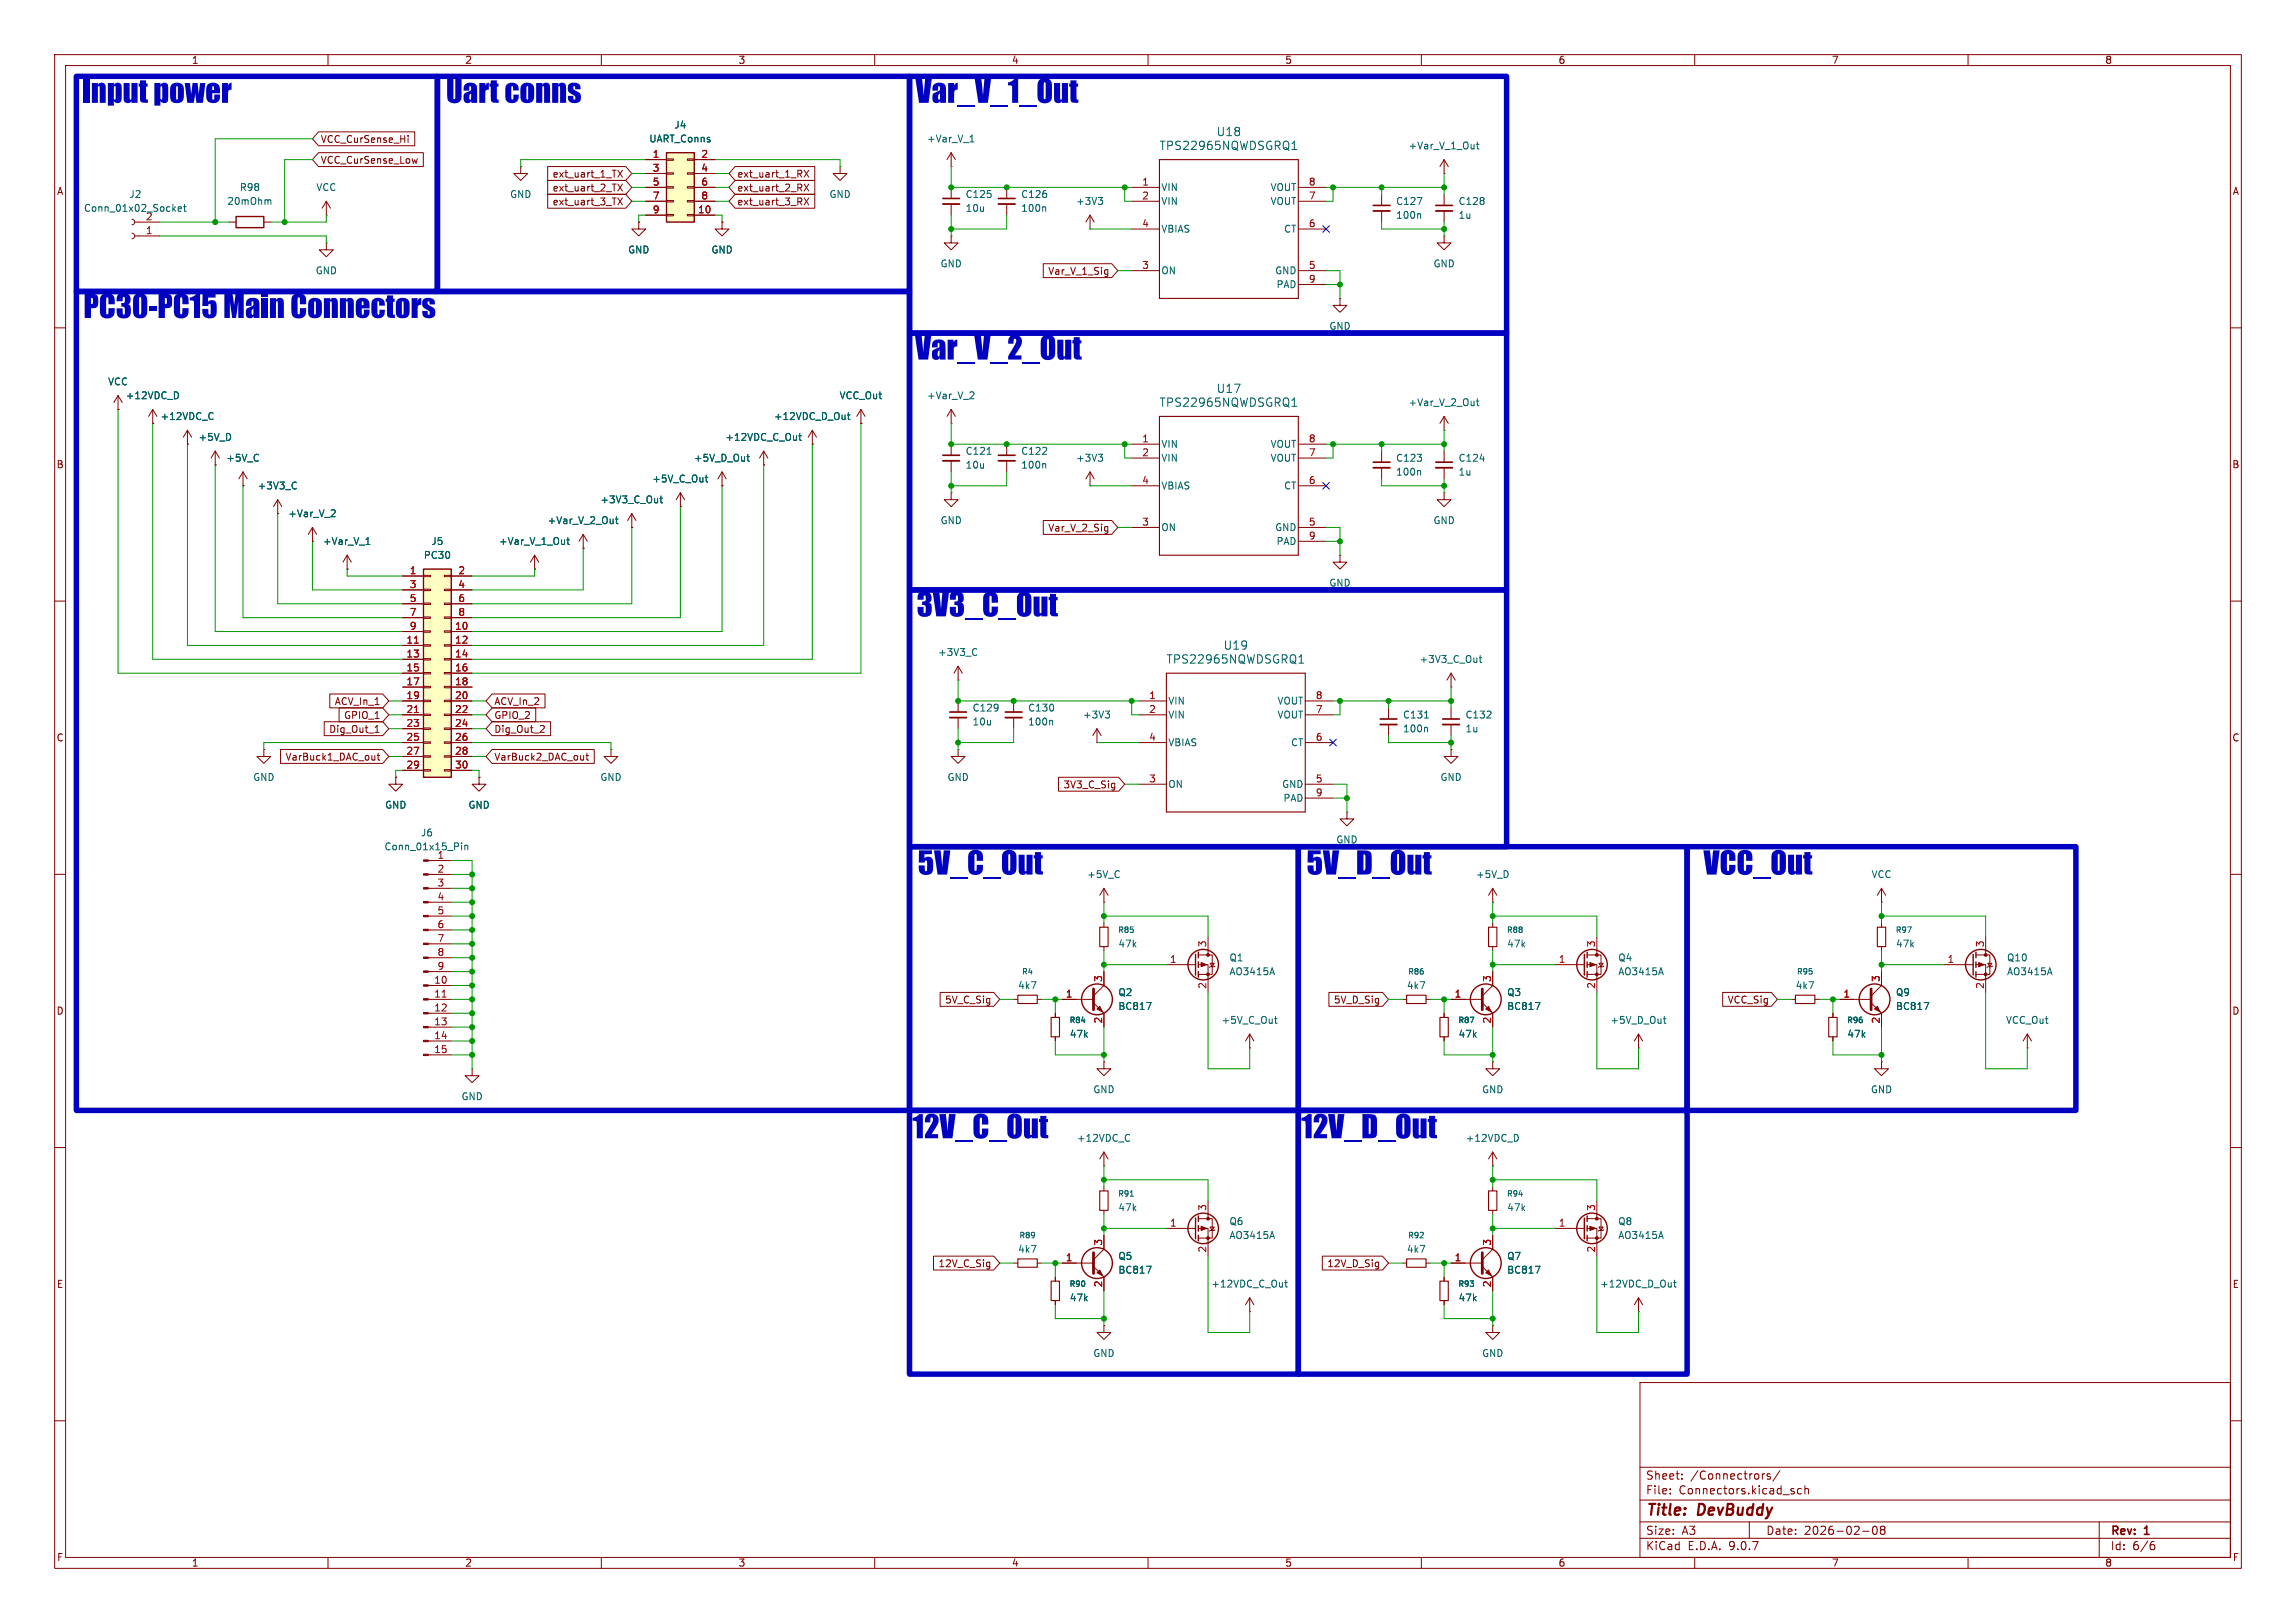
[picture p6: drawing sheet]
<svg xmlns="http://www.w3.org/2000/svg" width="420mm" height="297mm" viewBox="0 0 420 297" stroke-linecap="round" stroke-linejoin="round" font-family="sans-serif">
<defs><g id="words">
<g font-size="5.6" fill="#0000c2">
<text x="15" y="20.6">Inputpower</text>
<text x="81.6" y="20.6">Uartconns</text>
<text x="167.5" y="20.6">Var_V_1_Out</text>
<text x="40.8" y="59.9">MainConnectors</text>
<text x="167.4" y="67.6">Var_V_2_Out</text>
</g>
<g font-size="2.8" fill="#840000">
<text x="301" y="277.9">Title:</text>
<text x="310.6" y="277.9">DevBuddy</text>
</g>
<g font-size="2.1" fill="#006464">
<text x="212" y="27.7">TPS22965NQWDSGRQ1</text>
<text x="222.5" y="25.1">U18</text>
<text x="212" y="74.7">TPS22965NQWDSGRQ1</text>
<text x="222.5" y="72.1">U17</text>
<text x="223.7" y="119.1">U19</text>
<text x="213.3" y="121.6">TPS22965NQWDSGRQ1</text>
</g>
<g font-size="2.1" fill="#840000">
<text x="301" y="273.7">File:</text>
<text x="301" y="271">Sheet:</text>
<text x="307.1" y="273.7">Connectors.kicad_sch</text>
<text x="309.2" y="271">/Connectrors/</text>
<text x="301" y="281.1">Size:</text>
<text x="307.6" y="281.1">A3</text>
<text x="323" y="281.1">Date:</text>
<text x="330" y="281.1">2026-02-08</text>
<text x="386" y="281.3">Rev:</text>
<text x="392.4" y="281.3">1</text>
<text x="301" y="283.9">KiCad</text>
<text x="308.7" y="283.9">E.D.A.</text>
<text x="316.3" y="283.9">9.0.7</text>
<text x="386" y="283.9">Id:</text>
<text x="390.1" y="283.9">6/6</text>
</g>
<g font-size="1.8" fill="#840000">
<text x="35" y="11.9">1</text>
<text x="85" y="11.9">2</text>
<text x="135" y="11.9">3</text>
<text x="185" y="11.9">4</text>
<text x="235" y="11.9">5</text>
<text x="285" y="11.9">6</text>
<text x="335" y="11.9">7</text>
<text x="385" y="11.9">8</text>
<text x="58.6" y="26.4">VCC_CurSense_Hi</text>
<text x="10.3" y="35.9">A</text>
<text x="58.6" y="30.2">VCC_CurSense_Low</text>
<text x="101" y="35.2">ext_uart_2_TX</text>
<text x="101" y="32.7">ext_uart_1_TX</text>
<text x="134.8" y="35.2">ext_uart_2_RX</text>
<text x="134.8" y="32.7">ext_uart_1_RX</text>
<text x="408.3" y="35.9">A</text>
<text x="101" y="37.8">ext_uart_3_TX</text>
<text x="134.8" y="37.8">ext_uart_3_RX</text>
<text x="191.6" y="50.5">Var_V_1_Sig</text>
<text x="10.3" y="85.9">B</text>
<text x="408.2" y="85.9">B</text>
<text x="191.6" y="97.5">Var_V_2_Sig</text>
<text x="61.1" y="129.2">ACV_In_1</text>
<text x="62.8" y="131.8">GPIO_1</text>
<text x="90.3" y="129.2">ACV_In_2</text>
<text x="90.3" y="131.8">GPIO_2</text>
<text x="10.3" y="135.9">C</text>
<text x="60.1" y="134.3">Dig_Out_1</text>
<text x="90.3" y="134.3">Dig_Out_2</text>
<text x="408.2" y="135.9">C</text>
<text x="52.1" y="139.4">VarBuck1_DAC_out</text>
<text x="90.3" y="139.4">VarBuck2_DAC_out</text>
<text x="194.4" y="144.5">3V3_C_Sig</text>
<text x="10.3" y="185.9">D</text>
<text x="172.8" y="183.8">5V_C_Sig</text>
<text x="243.9" y="183.8">5V_D_Sig</text>
<text x="315.9" y="183.8">VCC_Sig</text>
<text x="408.2" y="185.9">D</text>
<text x="171.6" y="232.1">12V_C_Sig</text>
<text x="242.7" y="232.1">12V_D_Sig</text>
<text x="10.3" y="235.9">E</text>
<text x="408.3" y="235.9">E</text>
<text x="10.3" y="285.9">F</text>
<text x="35" y="286.9">1</text>
<text x="85" y="286.9">2</text>
<text x="135" y="286.9">3</text>
<text x="185" y="286.9">4</text>
<text x="235" y="286.9">5</text>
<text x="285" y="286.9">6</text>
<text x="335" y="286.9">7</text>
<text x="385" y="286.9">8</text>
<text x="408.3" y="285.9">F</text>
</g>
<g font-size="1.8" fill="#006464">
<text x="123.3" y="23.7">J4</text>
<text x="118.7" y="26.3">UART_Conns</text>
<text x="169.5" y="26.3">+Var_V_1</text>
<text x="257.6" y="27.5">+Var_V_1_Out</text>
<text x="43.8" y="35.2">R98</text>
<text x="57.8" y="35.2">VCC</text>
<text x="212.3" y="35.2">VIN</text>
<text x="232.3" y="35.2">VOUT</text>
<text x="15.3" y="39">Conn_01x02_Socket</text>
<text x="23.6" y="36.4">J2</text>
<text x="26.6" y="40.4">2</text>
<text x="41.5" y="37.7">20mOhm</text>
<text x="93.2" y="36.4">GND</text>
<text x="151.6" y="36.4">GND</text>
<text x="176.5" y="36.4">C125</text>
<text x="176.5" y="39">10u</text>
<text x="186.7" y="36.4">C126</text>
<text x="186.7" y="39">100n</text>
<text x="196.7" y="37.7">+3V3</text>
<text x="212.3" y="37.7">VIN</text>
<text x="232.3" y="37.7">VOUT</text>
<text x="255.3" y="37.7">C127</text>
<text x="255.3" y="40.2">100n</text>
<text x="266.7" y="37.7">C128</text>
<text x="266.7" y="40.2">1u</text>
<text x="114.8" y="46.6">GND</text>
<text x="130" y="46.6">GND</text>
<text x="212.3" y="42.8">VBIAS</text>
<text x="234.8" y="42.8">CT</text>
<text x="57.7" y="50.4">GND</text>
<text x="172" y="49.1">GND</text>
<text x="212.3" y="50.4">ON</text>
<text x="233.2" y="50.4">GND</text>
<text x="233.4" y="52.9">PAD</text>
<text x="262.1" y="49.1">GND</text>
<text x="243.1" y="60.6">GND</text>
<text x="19.7" y="70.7">VCC</text>
<text x="22.9" y="73.3">+12VDC_D</text>
<text x="29.3" y="77.1">+12VDC_C</text>
<text x="141.5" y="77.1">+12VDC_D_Out</text>
<text x="153.5" y="73.3">VCC_Out</text>
<text x="169.5" y="73.3">+Var_V_2</text>
<text x="257.6" y="74.5">+Var_V_2_Out</text>
<text x="36.2" y="80.9">+5V_D</text>
<text x="132.6" y="80.9">+12VDC_C_Out</text>
<text x="176.5" y="83.4">C121</text>
<text x="186.7" y="83.4">C122</text>
<text x="212.3" y="82.1">VIN</text>
<text x="232.3" y="82.1">VOUT</text>
<text x="41.3" y="84.7">+5V_C</text>
<text x="47" y="89.8">+3V3_C</text>
<text x="119.2" y="88.5">+5V_C_Out</text>
<text x="126.8" y="84.7">+5V_D_Out</text>
<text x="176.5" y="86">10u</text>
<text x="186.7" y="86">100n</text>
<text x="196.7" y="84.7">+3V3</text>
<text x="212.3" y="84.7">VIN</text>
<text x="212.3" y="89.8">VBIAS</text>
<text x="232.3" y="84.7">VOUT</text>
<text x="234.8" y="89.8">CT</text>
<text x="255.3" y="84.7">C123</text>
<text x="255.3" y="87.2">100n</text>
<text x="266.7" y="84.7">C124</text>
<text x="266.7" y="87.2">1u</text>
<text x="52.6" y="94.8">+Var_V_2</text>
<text x="109.7" y="92.3">+3V3_C_Out</text>
<text x="59" y="99.9">+Var_V_1</text>
<text x="78.8" y="99.9">J5</text>
<text x="91.2" y="99.9">+Var_V_1_Out</text>
<text x="100.1" y="96.1">+Var_V_2_Out</text>
<text x="172" y="96.1">GND</text>
<text x="212.3" y="97.4">ON</text>
<text x="233.2" y="97.4">GND</text>
<text x="233.4" y="99.9">PAD</text>
<text x="262.1" y="96.1">GND</text>
<text x="77.4" y="102.5">PC30</text>
<text x="243.1" y="107.5">GND</text>
<text x="171.5" y="120.2">+3V3_C</text>
<text x="259.6" y="121.5">+3V3_C_Out</text>
<text x="177.8" y="130.4">C129</text>
<text x="188" y="130.4">C130</text>
<text x="198" y="131.7">+3V3</text>
<text x="213.6" y="129.1">VIN</text>
<text x="213.6" y="131.7">VIN</text>
<text x="233.6" y="129.1">VOUT</text>
<text x="233.6" y="131.7">VOUT</text>
<text x="256.5" y="131.7">C131</text>
<text x="268" y="131.7">C132</text>
<text x="177.8" y="132.9">10u</text>
<text x="188" y="132.9">100n</text>
<text x="213.6" y="136.8">VBIAS</text>
<text x="236.1" y="136.8">CT</text>
<text x="256.5" y="134.2">100n</text>
<text x="268" y="134.2">1u</text>
<text x="46.2" y="143.1">GND</text>
<text x="109.7" y="143.1">GND</text>
<text x="173.2" y="143.1">GND</text>
<text x="263.4" y="143.1">GND</text>
<text x="70.4" y="148.2">GND</text>
<text x="85.6" y="148.2">GND</text>
<text x="213.6" y="144.4">ON</text>
<text x="234.4" y="144.4">GND</text>
<text x="234.7" y="146.9">PAD</text>
<text x="70.2" y="155.8">Conn_01x15_Pin</text>
<text x="76.9" y="153.3">J6</text>
<text x="244.3" y="154.5">GND</text>
<text x="79.9" y="157.2">1</text>
<text x="198.8" y="160.9">+5V_C</text>
<text x="269.9" y="160.9">+5V_D</text>
<text x="342.3" y="160.9">VCC</text>
<text x="204.5" y="173.6">47k</text>
<text x="275.6" y="173.6">47k</text>
<text x="346.7" y="173.6">47k</text>
<text x="224.8" y="178.7">AO3415A</text>
<text x="224.8" y="176.1">Q1</text>
<text x="295.9" y="178.7">AO3415A</text>
<text x="295.9" y="176.1">Q4</text>
<text x="367" y="176.1">Q10</text>
<text x="367" y="178.7">AO3415A</text>
<text x="186.1" y="181.2">4k7</text>
<text x="204.5" y="185">BC817</text>
<text x="204.5" y="182.5">Q2</text>
<text x="257.3" y="181.2">4k7</text>
<text x="275.6" y="185">BC817</text>
<text x="275.6" y="182.5">Q3</text>
<text x="328.4" y="181.2">4k7</text>
<text x="346.7" y="185">BC817</text>
<text x="346.7" y="182.5">Q9</text>
<text x="195.6" y="190.1">47k</text>
<text x="223.4" y="187.6">+5V_C_Out</text>
<text x="266.7" y="190.1">47k</text>
<text x="294.5" y="187.6">+5V_D_Out</text>
<text x="337.8" y="190.1">47k</text>
<text x="366.8" y="187.6">VCC_Out</text>
<text x="84.3" y="201.5">GND</text>
<text x="199.9" y="200.3">GND</text>
<text x="271" y="200.3">GND</text>
<text x="342.1" y="200.3">GND</text>
<text x="196.9" y="209.1">+12VDC_C</text>
<text x="268" y="209.1">+12VDC_D</text>
<text x="204.5" y="221.8">47k</text>
<text x="275.6" y="221.8">47k</text>
<text x="224.8" y="226.9">AO3415A</text>
<text x="224.8" y="224.4">Q6</text>
<text x="295.9" y="226.9">AO3415A</text>
<text x="295.9" y="224.4">Q8</text>
<text x="186.1" y="229.5">4k7</text>
<text x="204.5" y="233.3">BC817</text>
<text x="204.5" y="230.7">Q5</text>
<text x="257.3" y="229.5">4k7</text>
<text x="275.6" y="233.3">BC817</text>
<text x="275.6" y="230.7">Q7</text>
<text x="195.6" y="238.4">47k</text>
<text x="221.5" y="235.8">+12VDC_C_Out</text>
<text x="266.7" y="238.4">47k</text>
<text x="292.6" y="235.8">+12VDC_D_Out</text>
<text x="199.9" y="248.5">GND</text>
<text x="271" y="248.5">GND</text>
</g>
<g font-size="1.8" fill="#a90000">
<text x="119.3" y="29">1</text>
<text x="128.2" y="29">2</text>
<text x="119.3" y="31.5">3</text>
<text x="119.3" y="34">5</text>
<text x="128.2" y="31.5">4</text>
<text x="128.2" y="34">6</text>
<text x="208.8" y="34">1</text>
<text x="239.3" y="34">8</text>
<text x="119.3" y="36.6">7</text>
<text x="119.3" y="39.1">9</text>
<text x="127.6" y="39.1">10</text>
<text x="128.2" y="36.6">8</text>
<text x="208.8" y="36.6">2</text>
<text x="208.8" y="41.7">4</text>
<text x="239.3" y="36.6">7</text>
<text x="239.3" y="41.7">6</text>
<text x="26.6" y="42.9">1</text>
<text x="208.8" y="49.3">3</text>
<text x="239.3" y="49.3">5</text>
<text x="239.3" y="51.8">9</text>
<text x="208.8" y="81">1</text>
<text x="208.8" y="83.6">2</text>
<text x="239.3" y="81">8</text>
<text x="239.3" y="83.6">7</text>
<text x="208.8" y="88.6">4</text>
<text x="239.3" y="88.6">6</text>
<text x="208.8" y="96.3">3</text>
<text x="239.3" y="96.3">5</text>
<text x="239.3" y="98.8">9</text>
<text x="74.9" y="105.2">1</text>
<text x="74.9" y="107.7">3</text>
<text x="83.7" y="105.2">2</text>
<text x="83.7" y="107.7">4</text>
<text x="74.9" y="110.2">5</text>
<text x="74.9" y="112.8">7</text>
<text x="83.7" y="110.2">6</text>
<text x="83.7" y="112.8">8</text>
<text x="74.3" y="117.9">11</text>
<text x="74.9" y="115.3">9</text>
<text x="83.1" y="115.3">10</text>
<text x="83.1" y="117.9">12</text>
<text x="74.3" y="120.4">13</text>
<text x="74.3" y="122.9">15</text>
<text x="74.3" y="125.5">17</text>
<text x="83.1" y="120.4">14</text>
<text x="83.1" y="122.9">16</text>
<text x="83.1" y="125.5">18</text>
<text x="74.3" y="128">19</text>
<text x="74.3" y="130.6">21</text>
<text x="83.1" y="128">20</text>
<text x="83.1" y="130.6">22</text>
<text x="210.1" y="128">1</text>
<text x="210.1" y="130.6">2</text>
<text x="240.6" y="128">8</text>
<text x="240.6" y="130.6">7</text>
<text x="74.3" y="133.1">23</text>
<text x="74.3" y="135.6">25</text>
<text x="83.1" y="133.1">24</text>
<text x="83.1" y="135.6">26</text>
<text x="210.1" y="135.6">4</text>
<text x="240.6" y="135.6">6</text>
<text x="74.3" y="138.2">27</text>
<text x="74.3" y="140.7">29</text>
<text x="83.1" y="138.2">28</text>
<text x="83.1" y="140.7">30</text>
<text x="210.1" y="143.3">3</text>
<text x="240.6" y="143.3">5</text>
<text x="240.6" y="145.8">9</text>
<text x="79.9" y="159.8">2</text>
<text x="79.9" y="162.3">3</text>
<text x="79.9" y="164.8">4</text>
<text x="79.9" y="167.4">5</text>
<text x="79.9" y="169.9">6</text>
<text x="79.9" y="172.5">7</text>
<text x="220.7" y="173.4" transform="rotate(-90 220.7 173.4)">3</text>
<text x="291.8" y="173.4" transform="rotate(-90 291.8 173.4)">3</text>
<text x="363" y="173.4" transform="rotate(-90 363 173.4)">3</text>
<text x="79.9" y="175">8</text>
<text x="79.9" y="177.5">9</text>
<text x="201.7" y="179.8" transform="rotate(-90 201.7 179.8)">3</text>
<text x="213.9" y="176.3">1</text>
<text x="272.8" y="179.8" transform="rotate(-90 272.8 179.8)">3</text>
<text x="285" y="176.3">1</text>
<text x="343.9" y="179.8" transform="rotate(-90 343.9 179.8)">3</text>
<text x="356.2" y="176.3">1</text>
<text x="79.3" y="180.1">10</text>
<text x="79.3" y="182.6">11</text>
<text x="79.3" y="185.2">12</text>
<text x="194.9" y="182.6">1</text>
<text x="220.7" y="181" transform="rotate(-90 220.7 181)">2</text>
<text x="266" y="182.6">1</text>
<text x="291.8" y="181" transform="rotate(-90 291.8 181)">2</text>
<text x="337.1" y="182.6">1</text>
<text x="363" y="181" transform="rotate(-90 363 181)">2</text>
<text x="79.3" y="187.7">13</text>
<text x="79.3" y="190.2">14</text>
<text x="201.7" y="187.4" transform="rotate(-90 201.7 187.4)">2</text>
<text x="272.8" y="187.4" transform="rotate(-90 272.8 187.4)">2</text>
<text x="343.9" y="187.4" transform="rotate(-90 343.9 187.4)">2</text>
<text x="79.3" y="192.8">15</text>
<text x="220.7" y="221.7" transform="rotate(-90 220.7 221.7)">3</text>
<text x="291.8" y="221.7" transform="rotate(-90 291.8 221.7)">3</text>
<text x="213.9" y="224.5">1</text>
<text x="285" y="224.5">1</text>
<text x="194.9" y="230.9">1</text>
<text x="201.7" y="228" transform="rotate(-90 201.7 228)">3</text>
<text x="220.7" y="229.3" transform="rotate(-90 220.7 229.3)">2</text>
<text x="266" y="230.9">1</text>
<text x="272.8" y="228" transform="rotate(-90 272.8 228)">3</text>
<text x="291.8" y="229.3" transform="rotate(-90 291.8 229.3)">2</text>
<text x="201.7" y="235.7" transform="rotate(-90 201.7 235.7)">2</text>
<text x="272.8" y="235.7" transform="rotate(-90 272.8 235.7)">2</text>
</g>
<g font-size="1.4" fill="#006464">
<text x="204.4" y="170.9">R85</text>
<text x="275.6" y="170.9">R88</text>
<text x="346.7" y="170.9">R97</text>
<text x="186.8" y="178.5">R4</text>
<text x="257.5" y="178.5">R86</text>
<text x="328.6" y="178.5">R95</text>
<text x="195.5" y="187.4">R84</text>
<text x="266.7" y="187.4">R87</text>
<text x="337.8" y="187.4">R96</text>
<text x="204.4" y="219.2">R91</text>
<text x="275.6" y="219.2">R94</text>
<text x="186.4" y="226.8">R89</text>
<text x="257.5" y="226.8">R92</text>
<text x="195.5" y="235.7">R90</text>
<text x="266.7" y="235.7">R93</text>
</g>
</g></defs>
<g fill="none" stroke="#840000" stroke-width=".18">
<path d="M10 10h400v277h-400zM12 12h396v273h-396zM60 10v2M110 10v2M160 10v2M210 10v2M260 10v2M310 10v2M360 10v2M59.7 39.4h.1M59.7 36.8l-.8 1.3M59.7 36.8l.8 1.3"/>
<path d="M59.7 36.8v2.6M264.2 35.6v2M264.2 38.6v2M24.1 42.7l.4 .1 .1 .4-.1 .3-.4 .2M24.1 40.1l.4 .2 .1 .3-.1 .4-.4 .1M24.6 40.6h4.6M24.6 43.2h4.6M41.9 40.6h1.3M48.3 40.6h1.2M59.7 44.5v1.2h1.3l-1.3 1.3-1.3-1.3h1.3M59.7 44.5h.1M10 60h2"/>
<path d="M21.6 74.9h.1M21.6 72.4l-.8 1.3M21.6 72.4l.8 1.3M21.6 72.4v2.5M27.9 77.5h.1M27.9 74.9l-.7 1.3M27.9 74.9l.8 1.3M27.9 74.9v2.6M34.3 78.7l-.8 1.3M34.3 78.7l.8 1.3M34.3 78.7v2.6M148.6 78.7l-.8 1.3"/>
<path d="M148.6 78.7l.8 1.3M148.6 78.7v2.6M157.5 77.5h.1M157.5 74.9l-.8 1.3M157.5 74.9l.7 1.3M157.5 74.9v2.6M408 60h2M34.3 81.3h.1M39.4 85.1h.1M39.4 82.6l-.8 1.2M39.4 82.6l.7 1.2M39.4 82.6v2.5"/>
<path d="M44.4 88.9h.1M44.4 86.4l-.7 1.2M44.4 86.4l.8 1.2M44.4 86.4v2.5M50.8 94h.1M50.8 91.4l-.8 1.3M50.8 91.4l.8 1.3M50.8 91.4v2.6M57.1 99.1h.1M57.1 96.5l-.7 1.3M57.1 96.5l.8 1.3M57.1 96.5v2.6"/>
<path d="M106.7 97.8l-.8 1.3M106.7 97.8l.7 1.3M106.7 97.8v2.5M115.6 96.5h.1M115.6 94l-.8 1.3M115.6 94l.7 1.3M115.6 94v2.5M124.5 92.7h.1M124.5 90.2l-.8 1.2M124.5 90.2l.7 1.2M124.5 90.2v2.5M132.1 88.9h.1"/>
<path d="M132.1 86.4l-.8 1.2M132.1 86.4l.7 1.2M132.1 86.4v2.5M139.7 85.1h.1M139.7 82.6l-.8 1.2M139.7 82.6l.8 1.2M139.7 82.6v2.5M148.6 81.3h.1M174 90.2v1.2h1.3l-1.3 1.3-1.3-1.3h1.3M174 90.2h.1M10 110h2M97.8 104.1h.1"/>
<path d="M97.8 101.6l-.8 1.3M97.8 101.6l.8 1.3M97.8 101.6v2.5M106.7 100.3h.1M408 110h2M48.3 137.2v1.2h1.2l-1.2 1.3-1.3-1.3h1.3M48.3 137.2h.1M111.8 137.2v1.2h1.2l-1.2 1.3-1.3-1.3h1.3M111.8 137.2h.1M10 160h2M72.4 142.2v1.3h1.3l-1.3 1.3-1.3-1.3h1.3M72.4 142.2h.1"/>
<path d="M78.3 157.5h4.2M87.6 142.2v1.3h1.3l-1.3 1.3-1.2-1.3h1.2M87.6 142.2h.1M408 160h2M78.3 160h4.2M78.3 162.6h4.2M78.3 165.1h4.2M78.3 167.6h4.2M78.3 170.2h4.2M78.3 172.7h4.2M78.3 175.3h4.2M78.3 177.8h4.2"/>
<path d="M344.2 165.1h.1M344.2 162.6l-.8 1.2M344.2 162.6l.7 1.2M344.2 162.6v2.5M344.2 177.8v2.5l-1.9 1.9M355.6 176.5h5.3M361.4 174.8h2.6v3.5h-2.6M361.4 176.5h1.8v5.1M363.2 171.5v3.3M363.6 176.3h.8l-.4 .6zM364.5 176.8l-.1 .1h-.8l-.1 .1M78.3 180.3h4.2"/>
<path d="M78.3 182.9h4.2M78.3 185.4h4.2M78.3 188h4.2M78.3 190.5h4.2M78.3 193h4.2M86.4 195.6v1.3h1.2l-1.2 1.2-1.3-1.2h1.3M86.4 195.6h.1M185.4 182.9h.8M189.7 182.9h.8M193 185.4v.8M193 189.7v.8M201.9 194.3v1.3h1.3l-1.3 1.3-1.2-1.3h1.2"/>
<path d="M201.9 194.3h.1M335.3 185.4v.8M335.3 189.7v.8M336.5 182.9h5.8M342.3 183.5l1.9 1.9v2.6M344.2 194.3v1.3h1.2l-1.2 1.3-1.3-1.3h1.3M344.2 194.3h.1M370.8 191.8h.1M370.8 189.2l-.7 1.3M370.8 189.2l.8 1.3M370.8 189.2v2.6M10 210h2"/>
<path d="M201.9 213.4h.1M201.9 210.8v2.6M201.9 217.2v.7M201.9 210.8l-.7 1.3M201.9 210.8l.8 1.3M221 219.7v3.3M408 210h2M185.4 231.1h.8M189.7 231.1h.8M193 233.7v.7M193 238v.8M194.3 231.1h5.7"/>
<path d="M200 231.8l1.9 1.9v2.5M201.9 221.5v.7M201.9 226.1v2.5l-1.9 1.9M213.4 224.8h5.3M219.2 223h2.5v3.6h-2.5M219.2 224.8h1.8v5.1M221.4 224.5h.7l-.4 .7zM222.2 225l-.1 .2h-.7l-.2 .1M228.6 237.5l-.8 1.3M228.6 237.5l.8 1.3M228.6 237.5v2.5M201.9 242.6v1.2h1.3l-1.3 1.3-1.2-1.3h1.2"/>
<path d="M201.9 242.6h.1M228.6 240h.1M300 253h108v32h-108zM10 260h2M300 278.5h108M300 274.5h108M300 268.5h108M305.5 273.2v.2M305.5 272.5v.1M307.7 270.5v.2M307.7 269.8v.1M320 278.5v3"/>
<path d="M322.8 269.7l-.3 .1M323.8 269.8l-.4-.1-.2 .2 .1 .2 .5 .2v.3h-.6M325.6 269.1l-1.3 1.9M328.2 273v.3M329.5 272.5l-.4-.1-.3 .3v.4l.1 .2h.6M330.2 272.5l.2-.1 .3 .1 .1 .9M330.2 271.9v1.5M342.7 279.4l.2-.1a.8 .8 0 0 1 .5 .7 .8 .8 0 0 1-.5 .8l-.2-.2-.2-.4zM344.2 279.9l-.3-.3 .3-.3 .5 .1 .1 .2-.3 .3M344.2 279.9l-.3 .3 .1 .4 .2 .2 .5-.1 .1-.2-.1-.4-.2-.2M344.2 279.9h.3M384 278.5v6.5"/>
<path d="M408 260h2M60 285v2M110 285v2M160 285v2M210 285v2M260 285v2M300 281.5h108M310 285v2M340.7 280.2h1.2M360 285v2M393.6 282.7h.4l.2 .2-.1 .5-.5 .2M394 282.1l-.4 .1"/>
</g>
<path d="M262.6 37.6h3.1" fill="none" stroke="#840000" stroke-width=".3"/>
<path d="M262.6 38.6h3.1" fill="none" stroke="#840000" stroke-width=".33"/>
<g fill="none" stroke="#006464" stroke-width=".18">
<path d="M32.6 38.3l.6-.2-.1-.2-.3-.1-.2 .2 .1 .6h.4M33.6 37.8h.4M33.7 37.4v1.1l.3 .2M49.2 36.6l.4 .1v.7M32.4 71.8l.2 .4-.2 .7M38.7 75.5l.3 .1M39 76.7l-.3 .1M146.1 79.7h.5M146.3 79.3v1.1l.3 .2M155 75.9h.5M155.2 75.5v1.1l.3 .2M54 88.2l.2 .1"/>
<path d="M54.2 89.4l-.2 .1M61.1 93.3l.2 .2v.3l-.8 .8h.8M103.7 98.8h.5M103.9 98.4v1.1l.3 .1M112.6 95h.5M112.8 94.6v1l.3 .2M120.7 91.2h.5M120.9 90.7v1.1l.3 .2M129 87.4h.5M129.2 86.9v1.1l.3 .2M136.6 83.6h.5M136.8 83.1v1.1l.3 .2"/>
<path d="M84.4 154.2v.2M84.4 154.7v.8M85 154.7v.8M85 154.8l.2-.1h.3l.1 .8M374.9 177.1l.5 1.3M352 183.5h.8l-.5 1.2M206.4 207.6l.2 .1M206.6 208.7l-.2 .2M206.7 218.9h.6M209.7 231.7h.9l-.6 1.3M232.7 225.4l.4 1.2M235 234.7h.5"/>
<path d="M235.2 234.3v1l.3 .2"/>
</g>
<path d="M186.2 182.1h3.5v1.5h-3.5zM192.3 186.2h1.5v3.5h-1.5zM334.5 186.2h1.5v3.5h-1.5zM201.2 217.9h1.5v3.6h-1.5zM186.2 230.4h3.5v1.5h-3.5zM192.3 234.4h1.5v3.6h-1.5z" fill="none" stroke="#840000" stroke-width=".2"/>
<g fill="#840000" stroke="#840000" stroke-width=".18">
<path d="M77.5 157.4h.8v.2h-.8z"/>
<path d="M77.5 159.9h.8v.2h-.8z"/>
<path d="M77.5 162.4h.8v.3h-.8z"/>
<path d="M77.5 165h.8v.2h-.8z"/>
<path d="M77.5 167.5h.8v.3h-.8z"/>
<path d="M77.5 170.1h.8v.2h-.8z"/>
<path d="M77.5 172.6h.8v.2h-.8z"/>
<path d="M77.5 175.1h.8v.3h-.8z"/>
<path d="M77.5 177.7h.8v.2h-.8z"/>
<path d="M77.5 180.2h.8v.3h-.8z"/>
<path d="M77.5 182.8h.8v.2h-.8z"/>
<path d="M77.5 185.3h.8v.2h-.8z"/>
<path d="M77.5 187.8h.8v.3h-.8z"/>
<path d="M77.5 190.4h.8v.2h-.8z"/>
<path d="M77.5 192.9h.8v.3h-.8z"/>
<path d="M219.7 224.4l1 .4-1 .4z"/>
<path d="M200.7 232.9l.5-.5 .5 1z"/>
<path d="M361.9 176.1l1.1 .4-1.1 .4z"/>
<path d="M342.9 184.7l.5-.5 .5 1z"/>
<circle cx="221" cy="223" r=".25"/>
<circle cx="221" cy="226.6" r=".25"/>
<circle cx="363.2" cy="174.8" r=".25"/>
<circle cx="363.2" cy="178.3" r=".25"/>
</g>
<path d="M80.9 182.5h.7" fill="none" stroke="#a90000" stroke-width=".18"/>
<g fill="none" stroke="#840000" stroke-width=".25">
<path d="M43.2 39.6h5.1v2.1h-5.1zM360.9 174.6v3.8M361.4 174.2v1.1M361.4 176v1M361.4 177.8v1M218.7 222.9v3.8M219.2 222.5v1M219.2 224.3v1M219.2 226.1v1"/>
<circle cx="362.3" cy="176.5" r="2.79"/>
<circle cx="342.9" cy="182.9" r="2.82"/>
<circle cx="200.7" cy="231.1" r="2.82"/>
<circle cx="220.1" cy="224.8" r="2.79"/>
</g>
<path d="M342.3 181v3.8M200 229.2v3.8" fill="none" stroke="#840000" stroke-width=".51"/>
<path d="M77.5 104.1h5v38.1h-5z" fill="#ffffc2"/>
<g fill="none" stroke="#840000" stroke-width=".25">
<path d="M77.5 104.1h5v38.1h-5zM218.7 174.6v3.8M219.2 174.2v1.1M219.2 176v1M219.2 177.8v1"/>
<circle cx="220.1" cy="176.5" r="2.79"/>
<circle cx="200.7" cy="182.9" r="2.82"/>
<circle cx="271.8" cy="231.1" r="2.82"/>
</g>
<g fill="none" stroke="#840000" stroke-width=".18">
<path d="M95.2 30.5v1.3h1.3l-1.3 1.2-1.2-1.2h1.2M95.2 30.5h.1M153.7 30.5v1.3h1.2l-1.2 1.2-1.3-1.2h1.3M153.7 30.5h.1M174 34.3v2M174 37.3v2.1M199.4 39.4l-.8 1.2M199.4 39.4l.8 1.2M199.4 39.4v2.5M207 34.3h5.1M207 36.8h5.1M237.5 34.3h5.1"/>
<path d="M237.5 36.8h5.1M116.8 40.6v1.3h1.3l-1.3 1.3-1.2-1.3h1.2M116.8 40.6h.1M199.4 41.9h.1M207 41.9h5.1M207 49.5h5.1M237.5 41.9h5.1M237.5 49.5h5.1M237.5 52.1h5.1M63.5 104.1h.1M63.5 101.6l-.8 1.3M63.5 101.6l.8 1.3"/>
<path d="M63.5 101.6v2.5M73.7 105.4h3.8M73.7 108h3.8M73.7 110.5h3.8M73.7 113h3.8M73.7 115.6h3.8M73.7 118.1h3.8M77.5 105.3h1.2v.2h-1.2zM77.5 107.8h1.2v.3h-1.2zM77.5 110.4h1.2v.2h-1.2zM77.5 112.9h1.2v.3h-1.2zM77.5 115.4h1.2v.3h-1.2z"/>
<path d="M77.5 118h1.2v.2h-1.2zM81.3 105.3h1.2v.2h-1.2zM81.3 107.8h1.2v.3h-1.2zM81.3 110.4h1.2v.2h-1.2zM81.3 112.9h1.2v.3h-1.2zM81.3 115.4h1.2v.3h-1.2zM81.3 118h1.2v.2h-1.2zM82.5 105.4h3.9M82.5 108h3.9M82.5 110.5h3.9M82.5 113h3.9M82.5 115.6h3.9"/>
<path d="M82.5 118.1h3.9M73.7 120.7h3.8M73.7 123.2h3.8M73.7 125.7h3.8M73.7 128.3h3.8M73.7 130.8h3.8M73.7 133.4h3.8M73.7 135.9h3.8M73.7 138.4h3.8M77.5 120.5h1.2v.3h-1.2zM77.5 123.1h1.2v.2h-1.2zM77.5 125.6h1.2v.3h-1.2z"/>
<path d="M77.5 128.1h1.2v.3h-1.2zM77.5 130.7h1.2v.2h-1.2zM77.5 133.2h1.2v.3h-1.2zM77.5 135.8h1.2v.2h-1.2zM77.5 138.3h1.2v.3h-1.2zM81.3 120.5h1.2v.3h-1.2zM81.3 123.1h1.2v.2h-1.2zM81.3 125.6h1.2v.3h-1.2zM81.3 128.1h1.2v.3h-1.2zM81.3 130.7h1.2v.2h-1.2zM81.3 133.2h1.2v.3h-1.2zM81.3 135.8h1.2v.2h-1.2z"/>
<path d="M81.3 138.3h1.2v.3h-1.2zM82.5 120.7h3.9M82.5 123.2h3.9M82.5 125.7h3.9M82.5 128.3h3.9M82.5 130.8h3.9M82.5 133.4h3.9M82.5 135.9h3.9M82.5 138.4h3.9M254 129.5v2.1M254 132.6v2M265.4 137.2v1.2h1.3l-1.3 1.3-1.2-1.3h1.2"/>
<path d="M265.4 137.2h.1M265.4 129.5v2.1M265.4 132.6v2M73.7 141h3.8M77.5 140.8h1.2v.3h-1.2zM81.3 140.8h1.2v.3h-1.2zM82.5 141h3.9M246.4 148.6v1.3h1.2l-1.2 1.2-1.3-1.2h1.3M246.4 148.6h.1M201.9 165.1h.1M201.9 177.8v2.5l-1.9 1.9M201.9 162.6v2.5"/>
<path d="M201.9 168.9v.8M201.9 173.2v.8M201.9 162.6l-.7 1.2M201.9 162.6l.8 1.2M213.4 176.5h5.3M219.2 174.8h2.5v3.5h-2.5M219.2 176.5h1.8v5.1M221 171.5v3.3M221.4 176.3h.7l-.4 .6zM222.2 176.8l-.1 .1h-.7l-.2 .1M344.2 168.9v.8M344.2 173.2v.8"/>
<path d="M194.3 182.9h5.7M200 183.5l1.9 1.9v2.6M228.6 191.8h.1M228.6 189.2l-.8 1.3M228.6 189.2l.8 1.3M228.6 189.2v2.6M264.2 185.4v.8M264.2 189.7v.8M273 194.3v1.3h1.3l-1.3 1.3-1.2-1.3h1.2M273 194.3h.1M327.7 182.9h.7M332 182.9h.7"/>
<path d="M273 213.4h.1M273 210.8v2.6M273 217.2v.7M273 210.8l-.7 1.3M273 210.8l.8 1.3M264.2 233.7v.7M264.2 238v.8M265.4 231.1h5.7M271.1 231.8l1.9 1.9v2.5M273 226.1v2.5l-1.9 1.9M273 221.5v.7"/>
</g>
<path d="M75.8 117.7h.7M75.8 130.4h.7" fill="none" stroke="#a90000" stroke-width=".18"/>
<path d="M212.1 29.2h25.4v25.4h-25.4zM201.2 169.7h1.5v3.5h-1.5zM343.4 169.7h1.5v3.5h-1.5zM263.4 186.2h1.5v3.5h-1.5zM328.4 182.1h3.6v1.5h-3.6zM272.3 217.9h1.5v3.6h-1.5zM263.4 234.4h1.5v3.6h-1.5z" fill="none" stroke="#840000" stroke-width=".2"/>
<path d="M172.5 36.3h3M252.5 131.6h3M263.9 131.6h3.1" fill="none" stroke="#840000" stroke-width=".3"/>
<path d="M172.5 37.3h3M252.5 132.6h3M263.9 132.6h3.1" fill="none" stroke="#840000" stroke-width=".33"/>
<g fill="none" stroke="#006464" stroke-width=".18">
<path d="M200.9 36.1h.8l-.4 .5M201.4 36.6l.3 .3v.3l-.3 .2M236.3 27.4h.9M236.5 26.2l.3-.4v1.6M66.9 99.6h.8M67.1 98.7l.2-.3v1.2M260.6 131.4h.7M260.9 133.1l.2 .2v.6M232.7 177.1l.4 1.3M209.7 183.5h.9l-.6 1.2M233.1 186.4h.5M233.3 186v1.1l.3 .2"/>
<path d="M277.5 207.7l.2 .4-.2 .7M280.8 231.7h.9l-.6 1.3"/>
</g>
<path d="M200 181v3.8M271.1 229.2v3.8" fill="none" stroke="#840000" stroke-width=".51"/>
<g fill="#840000" stroke="#840000" stroke-width=".18">
<path d="M200.7 184.7l.5-.5 .5 1z"/>
<path d="M219.7 176.1l1 .4-1 .4z"/>
<path d="M271.8 232.9l.5-.5 .5 1z"/>
<circle cx="221" cy="174.8" r=".25"/>
<circle cx="221" cy="178.3" r=".25"/>
</g>
<path d="M121.9 27.9h5.1v12.7h-5.1z" fill="#ffffc2"/>
<g fill="none" stroke="#840000" stroke-width=".25">
<path d="M121.9 27.9h5.1v12.7h-5.1zM289.8 174.6v3.8M290.3 174.2v1.1M290.3 176v1M290.3 177.8v1M289.8 222.9v3.8M290.3 222.5v1M290.3 224.3v1M290.3 226.1v1"/>
<circle cx="291.2" cy="176.5" r="2.79"/>
<circle cx="271.8" cy="182.9" r="2.82"/>
<circle cx="291.2" cy="224.8" r="2.79"/>
</g>
<g fill="none" stroke="#840000" stroke-width=".18">
<path d="M58.3 24.1h17.6v2.6h-17.6l-1.2-1.3zM58.3 27.9h19.1v2.6h-19.1l-1.2-1.3zM74.6 24.8v.1M74.6 25.2v.9M76.3 29l-.2 .9-.2-.6M100.2 33h14.3l1.1 1.3-1.1 1.3h-14.3zM100.2 30.5h14.3l1.1 1.3-1.1 1.2h-14.3zM100.2 35.6h14.3l1.1 1.2-1.1 1.3h-14.3zM113 33.7l.9 1.3M113 31.2l.9 1.2M113 36.2l.9 1.3M113.9 33.7l-.9 1.3"/>
<path d="M113.9 31.2l-.9 1.2M113.9 36.2l-.9 1.3M118.1 29.2h3.8M118.1 31.8h3.8M118.1 34.3h3.8M118.1 36.8h3.8M118.1 39.4h3.8M121.9 29.1h1.3v.2h-1.3zM121.9 31.6h1.3v.3h-1.3zM121.9 34.2h1.3v.2h-1.3zM121.9 36.7h1.3v.3h-1.3zM121.9 39.2h1.3v.3h-1.3z"/>
<path d="M125.7 29.1h1.3v.2h-1.3zM125.7 31.6h1.3v.3h-1.3zM125.7 34.2h1.3v.2h-1.3zM125.7 36.7h1.3v.3h-1.3zM125.7 39.2h1.3v.3h-1.3zM127 29.2h3.8M127 31.8h3.8M127 34.3h3.8M127 36.8h3.8M127 39.4h3.8M134.5 33h14.5v2.6h-14.5l-1.2-1.3zM134.5 30.5h14.5v2.5h-14.5l-1.2-1.2z"/>
<path d="M134.5 35.6h14.5v2.5h-14.5l-1.2-1.3zM147.1 33.7l.8 1.3M147.1 31.2l.8 1.2M147.1 36.2l.8 1.3M147.9 33.7l-.8 1.3M147.9 31.2l-.8 1.2M147.9 36.2l-.8 1.3M174 30.5h.1M174 27.9l-.8 1.3M174 27.9l.8 1.3M174 27.9v2.6M184.1 34.3v2"/>
<path d="M184.1 37.3v2.1M252.7 35.6v2M252.7 38.6v2M264.2 31.8h.1M264.2 29.2l-.8 1.3M264.2 29.2l.7 1.3M264.2 29.2v2.6M132.1 40.6v1.3h1.2l-1.2 1.3-1.3-1.3h1.3M132.1 40.6h.1M174 43.2v1.3h1.3l-1.3 1.2-1.3-1.2h1.3M174 43.2h.1M190.8 48.3h12.6l1.1 1.2-1.1 1.3h-12.6z"/>
<path d="M202.5 49.4h.1M202.6 49.4v1.1M202.6 50.1l-.1 .1M245.1 54.6v1.3h1.3l-1.3 1.3-1.3-1.3h1.3M245.1 54.6h.1M264.2 43.2v1.3h1.2l-1.2 1.2-1.3-1.2h1.3M264.2 43.2h.1M174 77.5h.1M174 74.9v2.6M174 74.9l-.8 1.3M174 74.9l.8 1.3M264.2 78.7h.1"/>
<path d="M264.2 76.2v2.5M264.2 76.2l-.8 1.3M264.2 76.2l.7 1.3M174 81.3v2M174 84.3v2.1M184.1 81.3v2M184.1 84.3v2.1M190.8 95.2h12.6l1.1 1.3-1.1 1.3h-12.6zM199.4 88.9h.1M199.4 86.4l-.8 1.2M199.4 86.4l.8 1.2M199.4 86.4v2.5"/>
<path d="M202.5 96.3l.1 .1M202.6 96.3v1.2M202.6 97.1l-.1 .1M207 81.3h5.1M207 83.8h5.1M207 88.9h5.1M207 96.5h5.1M237.5 81.3h5.1M237.5 83.8h5.1M237.5 88.9h5.1M237.5 96.5h5.1M237.5 99.1h5.1"/>
<path d="M252.7 82.6v2M252.7 85.6v2M264.2 90.2v1.2h1.2l-1.2 1.3-1.3-1.3h1.3M264.2 90.2h.1M264.2 82.6v2M264.2 85.6v2M245.1 101.6v1.3h1.3l-1.3 1.2-1.3-1.2h1.3M245.1 101.6h.1M51.3 137.2h18.7l1.1 1.2-1.1 1.3h-18.7zM59.3 132.1h10.7l1.1 1.3-1.1 1.2h-10.7zM60.3 127h9.7l1.1 1.3-1.1 1.2h-9.7zM62 129.5h8l1.1 1.3-1.1 1.3h-8z"/>
<path d="M68.6 138.3v.8M68.6 139h-.1M68.6 134h.7M68.7 133.1l.3-.3v1.2M69 138.3h.5M69.2 137.8v1.1l.3 .2M90 137.2h18.7v2.5h-18.7l-1.1-1.3zM90 127h9.7v2.5h-9.7l-1.1-1.2zM90 132.1h10.7v2.5h-10.7l-1.1-1.2zM90 129.5h8v2.6h-8l-1.1-1.3zM99 132.8h.4l.2 .3-.8 .9h.8M106.8 138.3v.8"/>
<path d="M106.8 139h-.1M107.2 138.3h.5M107.4 137.8v1.1l.3 .2M175.3 124.5h.1M175.3 137.2v1.2h1.2l-1.2 1.3-1.3-1.3h1.3M175.3 137.2h.1M175.3 121.9l-.8 1.3M175.3 121.9l.7 1.3M175.3 121.9v2.6M175.3 128.3v2M175.3 131.3v2.1M185.4 128.3v2"/>
<path d="M185.4 131.3v2.1M200.7 135.9h.1M200.7 133.4l-.8 1.2M200.7 133.4l.7 1.2M200.7 133.4v2.5M208.3 128.3h5.1M208.3 130.8h5.1M208.3 135.9h5.1M238.8 128.3h5M238.8 130.8h5M238.8 135.9h5M265.4 125.7h.1"/>
<path d="M265.4 123.2l-.7 1.3M265.4 123.2l.8 1.3M265.4 123.2v2.5M193.6 142.2h11l1.1 1.3-1.1 1.3h-11zM203.8 143.3l.1 .1M203.9 143.3l-.1 1.2M203.9 144.1l-.1 .1M208.3 143.5h5.1M238.8 143.5h5M238.8 146.1h5M273 165.1h.1M273 162.6v2.5"/>
<path d="M273 168.9v.8M273 173.2v.8M273 177.8v2.5l-1.9 1.9M273 162.6l-.7 1.2M273 162.6l.8 1.2M284.5 176.5h5.3M290.3 174.8h2.6v3.5h-2.6M290.3 176.5h1.8v5.1M292.1 171.5v3.3M292.5 176.3h.7l-.3 .6zM293.4 176.8l-.2 .1h-.7l-.1 .1M172 181.6h9.8l1.1 1.3-1.1 1.3h-9.8z"/>
<path d="M243.1 181.6h9.8l1.1 1.3-1.1 1.3h-9.8zM256.5 182.9h.8M260.9 182.9h.7M265.4 182.9h5.7M271.1 183.5l1.9 1.9v2.6M299.7 191.8h.1M299.7 189.2l-.7 1.3M299.7 189.2l.8 1.3M299.7 189.2v2.6M315.1 181.6h8.9l1.1 1.3-1.1 1.3h-8.9zM292.1 219.7v3.3M170.8 229.9h11l1.1 1.2-1.1 1.3h-11z"/>
<path d="M180.9 231h.1M181 231v1.1M181 231.7l-.1 .1M241.9 229.9h11l1.1 1.2-1.1 1.3h-11zM252 231h.2M252.2 231l-.1 1.1M252.2 231.7l-.2 .1M256.5 231.1h.8M260.9 231.1h.7M284.5 224.8h5.3M290.3 223h2.6v3.6h-2.6M290.3 224.8h1.8v5.1"/>
<path d="M292.5 224.5h.7l-.3 .7zM293.4 225l-.2 .2h-.7l-.1 .1M299.7 237.5v2.5M299.7 237.5l-.7 1.3M299.7 237.5l.8 1.3M273 242.6v1.2h1.3l-1.3 1.3-1.2-1.3h1.2M273 242.6h.1M299.7 240h.1"/>
</g>
<g fill="none" stroke="#006464" stroke-width=".18">
<path d="M177.4 26h.8M177.6 25l.2-.3v1.3M191.1 37.8l.2 .2v.7M259.3 36.1h.8l-.5 1.3M259.7 39.1l.2 .2v.7M270.1 26.4h.4M270.2 26v1.1l.3 .1M177.9 71.7l.3 .2-.1 .3-.7 .8h.8M236.3 74.4h.9M236.5 73.2l.3-.4v1.6M270.1 73.4h.4M270.2 73v1.1l.3 .1"/>
<path d="M180.6 83.1h.7M191.1 84.8l.2 .2v.7M200.9 83.1h.8l-.4 .5M201.4 83.6l.3 .3v.3l-.3 .2M259.7 86.1l.2 .2v.6M270.7 84h.8M178.4 118.7l.3 .1M178.7 119.8l-.3 .2M270.8 120v1l.3 .2M192.4 131.8l.1 .2v.7M202.2 130.1h.8l-.5 .5M202.7 130.6l.3 .2v.3l-.3 .3"/>
<path d="M237.6 121.3h.9M237.7 120.2l.3-.4v1.5M270.6 120.4h.5M303.8 177.1l.4 1.3M280.8 183.5h.9l-.6 1.2M304.3 186.4h.4M304.4 186v1.1l.3 .2M303.8 225.4l.4 1.2M306.1 234.7h.5M306.3 234.3v1l.3 .2"/>
</g>
<path d="M182.6 36.3h3.1M251.2 37.6h3.1M172.5 83.3h3M182.6 83.3h3.1M251.2 84.6h3.1M262.6 84.6h3.1M173.7 130.3h3.1M183.9 130.3h3" fill="none" stroke="#840000" stroke-width=".3"/>
<path d="M182.6 37.3h3.1M251.2 38.6h3.1M172.5 84.3h3M182.6 84.3h3.1M251.2 85.6h3.1M262.6 85.6h3.1M173.7 131.3h3.1M183.9 131.3h3" fill="none" stroke="#840000" stroke-width=".33"/>
<path d="M212.1 76.2h25.4v25.4h-25.4zM213.4 123.2h25.4v25.4h-25.4zM272.3 169.7h1.5v3.5h-1.5zM257.3 182.1h3.6v1.5h-3.6zM257.3 230.4h3.6v1.5h-3.6z" fill="none" stroke="#840000" stroke-width=".2"/>
<g fill="#840000" stroke="#840000" stroke-width=".18">
<path d="M290.8 176.1l1 .4-1 .4z"/>
<path d="M271.8 184.7l.5-.5 .5 1z"/>
<path d="M290.8 224.4l1 .4-1 .4z"/>
<circle cx="292.1" cy="174.8" r=".25"/>
<circle cx="292.1" cy="178.3" r=".25"/>
<circle cx="292.1" cy="223" r=".25"/>
<circle cx="292.1" cy="226.6" r=".25"/>
</g>
<path d="M271.1 181v3.8" fill="none" stroke="#840000" stroke-width=".51"/>
<g fill="none" stroke="#009600" stroke-width=".18">
<path d="M57.1 29.2h-5v11.4M57.1 25.4h-17.7v15.2M59.7 39.4v1.2h-10.2M115.6 34.3h2.5M115.6 36.8h2.5M115.6 31.8h2.5M118.1 39.4h-1.3v1.2M118.1 29.2h-22.9v1.3M130.8 34.3h2.5M130.8 36.8h2.5M130.8 39.4h1.3v1.2M130.8 29.2h22.9v1.3"/>
<path d="M130.8 31.8h2.5M174 30.5v3.8h33M174 39.4v3.8M184.1 39.4v2.5h-10.1M205.7 34.3v2.5h1.3M242.6 34.3h21.6M243.8 34.3v2.5h-1.2M252.7 34.3v1.3M264.2 31.8v3.8M29.2 43.2h30.5v1.3M29.2 40.6h12.7M199.4 41.9h7.6"/>
<path d="M204.5 49.5h2.5M242.6 49.5h2.5v5.1M242.6 52.1h2.5M252.7 40.6v1.3h11.5M264.2 40.6v2.6M21.6 74.9v48.3h52.1M27.9 77.5v43.2h45.8M157.5 77.5v45.7h-71.1M174 77.5v3.8h33M264.2 78.7v3.9M34.3 81.3v36.8h39.4M39.4 85.1v30.5h34.3"/>
<path d="M44.4 88.9v24.1h29.3M50.8 94v16.5h22.9M57.1 99.1v8.9h16.6M115.6 96.5v14h-29.2M124.5 92.7v20.3h-38.1M132.1 88.9v26.7h-45.7M139.7 85.1v33h-53.3M148.6 81.3v39.4h-62.2M174 86.4v3.8M184.1 86.4v2.5h-10.1M199.4 88.9h7.6M204.5 96.5h2.5"/>
<path d="M205.7 81.3v2.5h1.3M242.6 96.5h2.5v5.1M242.6 81.3h21.6M242.6 99.1h2.5M243.8 81.3v2.5h-1.2M252.7 81.3v1.3M252.7 87.6v1.3h11.5M264.2 87.6v2.6M63.5 104.1v1.3h10.2M97.8 104.1v1.3h-11.4M106.7 100.3v7.7h-20.3M71.1 128.3h2.6"/>
<path d="M71.1 130.8h2.6M71.1 133.4h2.6M71.1 138.4h2.6M73.7 135.9h-25.4v1.3M86.4 128.3h2.5M86.4 130.8h2.5M86.4 135.9h25.4v1.3M86.4 133.4h2.5M86.4 138.4h2.5M175.3 124.5v3.8h33M175.3 133.4v3.8M185.4 133.4v2.5h-10.1"/>
<path d="M200.7 135.9h7.6M207 128.3v2.5h1.3M243.8 128.3h21.6M245.1 128.3v2.5h-1.3M254 128.3v1.2M254 134.6v1.3h11.4M265.4 125.7v3.8M265.4 134.6v2.6M73.7 141h-1.3v1.2M82.5 157.5h3.9v38.1M86.4 141h1.2v1.2M205.7 143.5h2.6"/>
<path d="M243.8 143.5h2.6v5.1M243.8 146.1h2.6M82.5 167.6h3.9M82.5 177.8h3.9M82.5 175.3h3.9M82.5 172.7h3.9M82.5 170.2h3.9M82.5 165.1h3.9M82.5 162.6h3.9M82.5 160h3.9M201.9 176.5h11.5M201.9 165.1v3.8"/>
<path d="M201.9 174v3.8M201.9 167.6h19.1v3.9M273 176.5h11.5M273 167.6h19.1v3.9M273 165.1v3.8M273 174v3.8M344.2 165.1v3.8M344.2 174v3.8M344.2 167.6h19v3.9M344.2 176.5h11.4M82.5 193h3.9M82.5 182.9h3.9"/>
<path d="M82.5 190.5h3.9M82.5 188h3.9M82.5 185.4h3.9M82.5 180.3h3.9M182.9 182.9h2.5M190.5 182.9h3.8M193 190.5v2.5h8.9M193 182.9v2.5M201.9 188v6.3M221 181.6v14h7.6v-3.8M254 182.9h2.5M261.6 182.9h3.8"/>
<path d="M264.2 190.5v2.5h8.8M264.2 182.9v2.5M273 188v6.3M292.1 181.6v14h7.6v-3.8M325.1 182.9h2.6M332.7 182.9h3.8M335.3 182.9v2.5M335.3 190.5v2.5h8.9M344.2 188v6.3M363.2 181.6v14h7.6v-3.8M201.9 215.9h19.1v3.8M201.9 213.4v3.8"/>
<path d="M273 215.9h19.1v3.8M273 213.4v3.8M182.9 231.1h2.5M190.5 231.1h3.8M193 231.1v2.6M193 238.8v2.5h8.9M201.9 222.2v3.9M201.9 236.2v6.4M201.9 224.8h11.5M221 229.9v13.9h7.6v-3.8M254 231.1h2.5M261.6 231.1h3.8"/>
<path d="M264.2 231.1v2.6M264.2 238.8v2.5h8.8M273 222.2v3.9M273 236.2v6.4M273 224.8h11.5M292.1 229.9v13.9h7.6v-3.8"/>
</g>
<path d="M242 41.3l1.2 1.2M243.2 41.3l-1.2 1.2M242 88.3l1.2 1.2M243.2 88.3l-1.2 1.2M243.2 135.3l1.2 1.2M244.4 135.3l-1.2 1.2" fill="none" stroke="#000084" stroke-width=".18"/>
<g fill="#0000c2">
<path d="M15.5 53.8a4 4 0 0 1 2.1 .1 2.06 2.06 0 0 1 .3 2.1l-.5 .4h-.8v1.8h-1.1v-2.6h1.4l.1-.4v-.5l-.4-.2v1.1h-1.1z"/>
<path d="M18.6 54a1.46 1.46 0 0 1 2.3 .6l.1 1.1h-1.2v-1.2l-.2-.1-.1 .1v3l.3-.1v-1h1.2a1.42 1.42 0 0 1-1 1.9 1.32 1.32 0 0 1-1.4-.3 1.32 1.32 0 0 1-.3-1.4v-2z"/>
<path d="M21.6 53.9a1.59 1.59 0 0 1 2.2 .4 .98 .98 0 0 1-.4 1.4h.2a1.86 1.86 0 0 1-.2 2.4 1.32 1.32 0 0 1-2-.9l-.1-.8h1.1l.1 1.1 .2 .1a1.43 1.43 0 0 0-.1-1.5h-.4v-.6h.3a.72 .72 0 0 0 .1-1.1l-.1 .1-.1 .6h-1.1l.1-.7z"/>
<path d="M24.7 54a1.36 1.36 0 0 1 1.6-.2 1.36 1.36 0 0 1 .6 1.5 5.2 5.2 0 0 1-.1 2.4 1.35 1.35 0 0 1-1.6 .5 1.35 1.35 0 0 1-.9-1.4v-1.9h1.1l.1 2.5v.2l.3-.1v-3h-.3l-.1 .4h-1.1l.1-.6z"/>
<path d="M27.2 56h1.5v.7h-1.5z"/>
<path d="M29 53.8a4 4 0 0 1 2.1 .1 2.06 2.06 0 0 1 .3 2.1l-.5 .4h-.7v1.8h-1.2v-2.6h1.4l.1-.4v-.5l-.3-.2v1.1h-1.2z"/>
<path d="M32.1 54a1.46 1.46 0 0 1 2.4 .6v1.1h-1.1l-.1-1.2-.1-.1-.2 .1v3l.3-.1 .1-1h1.1a1.42 1.42 0 0 1-1 1.9 1.32 1.32 0 0 1-1.4-.3 1.32 1.32 0 0 1-.3-1.4v-2z"/>
<path d="M34.7 54.5l.6-.2 .6-.5h.7v4.4h-1.1v-3l-.2-.2h-.6z"/>
<path d="M37.1 53.8h2.3v.7h-1.3v.7a.94 .94 0 0 1 1.1-.2 .94 .94 0 0 1 .4 1.2v.6a1.34 1.34 0 0 1-.9 1.5 1.34 1.34 0 0 1-1.6-.8l-.1-1h1.1v.9l.1 .2 .3-.1v-1.5v-.3l-.2-.1-.2 .1v.3h-1.1z"/>
<path d="M41 53.8h1.5l.3 2 .3-2h1.5v4.4h-1v-3l-.4 3h-.7l-.5-2.9v2.9h-1z"/>
<path d="M47.8 53.8h1.2v.5h-1.2z"/>
<path d="M53.6 54a1.46 1.46 0 0 1 2.4 .6v1.1h-1.1l-.1-1.2-.1-.1-.2 .1v3l.3-.1 .1-1h1.1a1.42 1.42 0 0 1-1 1.9 1.32 1.32 0 0 1-1.4-.3 1.32 1.32 0 0 1-.3-1.4v-2z"/>
<path d="M15.2 14.4h1.2v4.4h-1.2z"/>
<path d="M239.2 155.6h2.4v.7h-1.4v.8a.94 .94 0 0 1 1.2-.2 .94 .94 0 0 1 .4 1.1v.6a1.34 1.34 0 0 1-1 1.5 1.34 1.34 0 0 1-1.6-.8v-.9h1.1v.9l.1 .1h.2l.1-1.5v-.4h-.2l-.2 .1v.2h-1.1z"/>
<path d="M242 155.6h1.2l.3 3.1 .2-3.1h1.3l-.6 4.4h-1.8z"/>
</g>
<path d="M244.9 160.6h3.2" fill="none" stroke="#0000c2" stroke-width=".28"/>
<path d="M248.3 155.6h1.6l.7 .2 .3 .5v.9a5 5 0 0 1-.1 2.5l-.3 .2-.4 .1h-1.8v-.7l1.4-.1 .1-.6-.1-2.1-.3-.1v2.9h-1.1z" fill="#0000c2"/>
<path d="M251.1 160.6h3.1" fill="none" stroke="#0000c2" stroke-width=".28"/>
<g fill="#0000c2">
<path d="M254.8 155.9a1.36 1.36 0 0 1 1.4-.3 1.36 1.36 0 0 1 .9 1.2v2a1.32 1.32 0 0 1-1.4 1.3 1.32 1.32 0 0 1-1.3-1.3v-2h1.2v2.4v.2l.3-.1v-2.9l-.3-.1v.5h-1.2l.1-.5z"/>
<path d="M257.4 156.4h1.2v2.9l.1 .2 .2-.2v-2.9h1.1v3.6h-1.1v-.3a.77 .77 0 0 1-.8 .4 .77 .77 0 0 1-.6-.6z"/>
<path d="M260.4 155.9h1.2v.6h.2v.6h-.2v1.9v.4l.3 .1v.5h-1l-.4-.4-.1-2.5h-.2v-.6h.2z"/>
<path d="M167.5 14.4h1.2l.3 3.1 .2-3.1h1.2l-.5 4.4h-1.8z"/>
<path d="M178.3 14.4h1.2l.3 3.1 .3-3.1h1.2l-.6 4.4h-1.7z"/>
<path d="M184.4 15.1l.6-.2 .6-.5h.7v4.4h-1.2v-3l-.1-.1-.6-.1z"/>
<path d="M190.1 14.6a1.36 1.36 0 0 1 1.5-.2 1.36 1.36 0 0 1 .8 1.2v2a1.32 1.32 0 0 1-1.3 1.3 1.32 1.32 0 0 1-1.3-1.3v-2.1h1.1v2.4l.1 .2h.2v-3h-.2l-.1 .4h-1.1v-.4z"/>
<path d="M167.4 61.4h1.2l.3 3.1 .2-3.1h1.3l-.6 4.4h-1.8z"/>
<path d="M178.2 61.4h1.2l.3 3.1 .3-3.1h1.2l-.6 4.4h-1.7z"/>
<path d="M184.7 61.6a1.34 1.34 0 0 1 1.9 .1 1.34 1.34 0 0 1 0 1.8l-1 1.6h1.2v.7h-2.4v-.6l1.3-2.2 .2-.7-.1-.2-.3-.1-.1 .9h-1l.1-.8z"/>
<path d="M190.7 61.6a1.36 1.36 0 0 1 1.5-.2 1.36 1.36 0 0 1 .8 1.2v2a1.32 1.32 0 0 1-1.3 1.3 1.32 1.32 0 0 1-1.3-1.3v-2.1h1.1v2.4l.1 .2 .2-.1v-2.9h-.2l-.1 .4h-1.1v-.4z"/>
<path d="M166.9 204.6l.6-.2 .7-.5h.6v4.4h-1.1v-3l-.2-.2h-.6z"/>
<path d="M169.5 204.1a1.34 1.34 0 0 1 1.9 .1 1.34 1.34 0 0 1 0 1.8l-1 1.5h1.2v.8h-2.4v-.6l1.3-2.2 .2-.7-.1-.2-.3-.1-.1 .9h-1v-.8z"/>
<path d="M171.8 203.9h1.2l.3 3.1 .3-3.1h1.2l-.6 4.4h-1.7z"/>
</g>
<path d="M174.7 208.9h3.2" fill="none" stroke="#0000c2" stroke-width=".28"/>
<path d="M178.4 204.1a1.46 1.46 0 0 1 2.3 .6l.1 1.1h-1.2v-1.2l-.2-.1-.1 .1v3l.3-.1v-1h1.2a1.42 1.42 0 0 1-1 1.9 1.32 1.32 0 0 1-1.4-.3 1.32 1.32 0 0 1-.3-1.4v-2z" fill="#0000c2"/>
<path d="M180.9 208.9h3.2" fill="none" stroke="#0000c2" stroke-width=".28"/>
<g fill="#0000c2">
<path d="M184.6 204.1a1.36 1.36 0 0 1 1.5-.3 1.36 1.36 0 0 1 .8 1.3v2a1.32 1.32 0 0 1-1.3 1.3 1.32 1.32 0 0 1-1.3-1.3v-2.1h1.1v2.4l.1 .2 .2-.1v-2.9h-.2l-.1 .4h-1.1v-.4z"/>
<path d="M187.3 204.7h1.1v2.8l.2 .2 .1-.2v-2.8h1.1v3.6h-1.1v-.3a.77 .77 0 0 1-.8 .4 .77 .77 0 0 1-.6-.7z"/>
<path d="M190.3 204.2h1.1v.6h.3v.5h-.3v2v.4h.3v.6h-.9l-.5-.4v-2.6h-.2v-.5h.2z"/>
<path d="M311.6 155.6h1.2l.3 3.1 .3-3.1h1.2l-.6 4.4h-1.8z"/>
<path d="M315.1 155.9a1.46 1.46 0 0 1 2.3 .5l.1 1.1h-1.2v-1.1l-.2-.1-.2 .1 .1 2.9h.3v-1h1.2a1.42 1.42 0 0 1-1.1 1.8 1.32 1.32 0 0 1-1.3-.3 1.32 1.32 0 0 1-.4-1.3l.1-2z"/>
<path d="M318.2 155.9a1.46 1.46 0 0 1 2.3 .5l.1 1.1h-1.2v-1.1l-.2-.1-.2 .1 .1 2.9h.3v-1h1.2a1.42 1.42 0 0 1-1.1 1.8 1.32 1.32 0 0 1-1.3-.3 1.32 1.32 0 0 1-.4-1.3l.1-2z"/>
</g>
<path d="M320.7 160.6h3.2" fill="none" stroke="#0000c2" stroke-width=".28"/>
<g fill="#0000c2">
<path d="M324.4 155.9a1.36 1.36 0 0 1 1.4-.3 1.36 1.36 0 0 1 .9 1.2v2a1.32 1.32 0 0 1-1.3 1.3 1.32 1.32 0 0 1-1.4-1.3v-2h1.2v2.4l.1 .2 .2-.1v-2.9l-.3-.1v.5h-1.2l.1-.5z"/>
<path d="M327.1 156.4h1.1v2.9l.1 .2 .2-.2v-2.9h1.1v3.6h-1.1v-.3a.77 .77 0 0 1-.8 .4 .77 .77 0 0 1-.6-.6z"/>
<path d="M330.1 155.9h1.1v.6h.3v.6h-.3v1.9v.4l.3 .1v.5h-1l-.4-.4v-2.5h-.3v-.6h.3z"/>
<path d="M81.8 14.4h1.1l.1 3.6 .1 .2 .2-.3v-3.5h1.1v2.9a1.32 1.32 0 0 1-1.1 1.6 1.32 1.32 0 0 1-1.5-1.2z"/>
<path d="M168.1 108.5a1.59 1.59 0 0 1 2.2 .4 .98 .98 0 0 1-.4 1.4l.2 .1a1.86 1.86 0 0 1-.2 2.3 1.32 1.32 0 0 1-2-.9l-.1-.8h1.1l.1 1.1 .2 .1a1.43 1.43 0 0 0-.1-1.4l-.4-.1v-.6h.3a.72 .72 0 0 0 .1-1.1l-.1 .1-.1 .6h-1.1l.1-.7z"/>
<path d="M170.6 108.4h1.2l.3 3.1 .3-3.1h1.2l-.6 4.4h-1.7z"/>
<path d="M174 108.5a1.59 1.59 0 0 1 2.2 .4 .98 .98 0 0 1-.4 1.4l.2 .1a1.86 1.86 0 0 1-.2 2.3 1.32 1.32 0 0 1-2-.9l-.1-.8h1.1l.1 1.1 .2 .1a1.43 1.43 0 0 0-.1-1.4l-.4-.1v-.6h.3a.72 .72 0 0 0 .1-1.1l-.1 .1-.1 .6h-1.1l.1-.7z"/>
</g>
<path d="M176.5 113.4h3.2" fill="none" stroke="#0000c2" stroke-width=".28"/>
<path d="M180.2 108.6a1.46 1.46 0 0 1 2.3 .6v1.1h-1.1v-1.2l-.2-.1-.2 .1 .1 3 .3-.1v-1h1.1a1.42 1.42 0 0 1-1 1.9 1.32 1.32 0 0 1-1.3-.3 1.32 1.32 0 0 1-.4-1.4l.1-2z" fill="#0000c2"/>
<path d="M182.7 113.4h3.2" fill="none" stroke="#0000c2" stroke-width=".28"/>
<g fill="#0000c2">
<path d="M186.4 108.6a1.36 1.36 0 0 1 1.4-.3 1.36 1.36 0 0 1 .9 1.3v2a1.32 1.32 0 0 1-1.3 1.3 1.32 1.32 0 0 1-1.4-1.3v-2.1h1.2v2.4l.1 .2 .2-.1v-2.9h-.3v.4h-1.2l.1-.4z"/>
<path d="M189.1 109.2h1.1v2.8l.1 .2 .2-.2v-2.8h1.1v3.6h-1.1v-.3a.77 .77 0 0 1-.8 .4 .77 .77 0 0 1-.6-.7z"/>
<path d="M192.1 108.7h1.1v.6h.3v.5h-.3v2v.4h.3v.6h-1l-.4-.4v-2.6h-.3v-.5h.3z"/>
<path d="M168.1 155.6h2.4v.7h-1.4v.8a.94 .94 0 0 1 1.2-.2 .94 .94 0 0 1 .4 1.1v.6a1.34 1.34 0 0 1-1 1.5 1.34 1.34 0 0 1-1.6-.8v-.9h1.1v.9l.1 .1h.2l.1-1.5-.1-.4h-.1l-.2 .1v.2h-1.1z"/>
<path d="M170.8 155.6h1.3l.3 3.1 .2-3.1h1.2l-.5 4.4h-1.8z"/>
</g>
<path d="M173.8 160.6h3.1" fill="none" stroke="#0000c2" stroke-width=".28"/>
<path d="M177.4 155.9a1.46 1.46 0 0 1 2.4 .5v1.1h-1.1l-.1-1.1-.1-.1-.2 .1v2.9h.3l.1-1h1.1a1.42 1.42 0 0 1-1 1.8 1.32 1.32 0 0 1-1.4-.3 1.32 1.32 0 0 1-.3-1.3v-2z" fill="#0000c2"/>
<path d="M180 160.6h3.1" fill="none" stroke="#0000c2" stroke-width=".28"/>
<g fill="#0000c2">
<path d="M183.6 155.9a1.36 1.36 0 0 1 1.5-.3 1.36 1.36 0 0 1 .8 1.2v2a1.32 1.32 0 0 1-1.3 1.3 1.32 1.32 0 0 1-1.3-1.3v-2h1.1v2.4l.1 .2 .3-.1v-2.9l-.3-.1-.1 .5h-1.1l.1-.5z"/>
<path d="M186.3 156.4h1.1v2.9l.2 .2 .2-.2v-2.9h1.1v3.6h-1.1v-.3a.77 .77 0 0 1-.8 .4 .77 .77 0 0 1-.7-.6z"/>
<path d="M189.3 155.9h1.1v.6h.3v.6h-.3v1.9l.1 .4 .3 .1v.5h-1l-.4-.4-.1-2.5h-.2v-.6h.2z"/>
<path d="M238.1 204.6l.6-.2 .6-.5h.6v4.4h-1.1v-3l-.1-.2h-.6z"/>
<path d="M240.6 204.1a1.34 1.34 0 0 1 1.9 .1 1.34 1.34 0 0 1 0 1.8l-1 1.5h1.2v.8h-2.4v-.6l1.3-2.2 .2-.7-.1-.2-.3-.1-.1 .9h-1v-.8z"/>
<path d="M242.9 203.9h1.2l.3 3.1 .3-3.1h1.2l-.6 4.4h-1.7z"/>
</g>
<path d="M245.9 208.9h3.1" fill="none" stroke="#0000c2" stroke-width=".28"/>
<path d="M249.2 203.9h1.6l.7 .2 .3 .5 .1 .8a5 5 0 0 1-.2 2.6l-.2 .2-.4 .1h-1.9v-.8h1.4l.1-.6v-2.1l-.3-.2v2.9h-1.2z" fill="#0000c2"/>
<path d="M252.1 208.9h3.1" fill="none" stroke="#0000c2" stroke-width=".28"/>
<g fill="#0000c2">
<path d="M255.7 204.1a1.36 1.36 0 0 1 1.5-.3 1.36 1.36 0 0 1 .8 1.3v2a1.32 1.32 0 0 1-1.3 1.3 1.32 1.32 0 0 1-1.3-1.3v-2.1h1.1v2.4l.1 .2 .2-.1v-2.9h-.2l-.1 .4h-1.1v-.4z"/>
<path d="M258.4 204.7h1.1v2.8l.2 .2 .1-.2 .1-2.8h1.1v3.6h-1.2l.1-.3a.77 .77 0 0 1-.8 .4 .77 .77 0 0 1-.7-.7z"/>
<path d="M261.4 204.2h1.1v.6h.3v.5h-.3v2l.1 .4h.3v.6h-1l-.5-.4v-2.6h-.2v-.5h.2z"/>
</g>
<path d="M14 14h66v39.3h-66zM80 14h86.4v39.3h-86.4zM166.4 14h109.2v47h-109.2zM14 53.3h152.4v149.9h-152.4zM166.4 61h109.2v47h-109.2zM166.4 108h109.2v46.9h-109.2zM166.4 154.9h71.1v48.3h-71.1zM237.5 154.9h71.1v48.3h-71.1zM308.6 154.9h71.1v48.3h-71.1zM166.4 203.2h71.1v48.3h-71.1zM237.5 203.2h71.1v48.3h-71.1z" fill="none" stroke="#0000c2" stroke-width="1"/>
<g fill="none" stroke="#840000" stroke-width=".18">
<path d="M118.1 29.2h3.8M118.1 31.8h3.8M118.1 34.3h3.8M118.1 36.8h3.8M118.1 39.4h3.8M127 29.2h3.8M127 31.8h3.8M127 34.3h3.8M127 36.8h3.8M127 39.4h3.8M116.8 40.6h.1M132.1 40.6h.1"/>
<path d="M21.6 74.9h.1M27.9 77.5h.1M157.5 77.5h.1M34.3 81.3h.1M39.4 85.1h.1M44.4 88.9h.1M50.8 94h.1M57.1 99.1h.1M115.6 96.5h.1M124.5 92.7h.1M132.1 88.9h.1M139.7 85.1h.1"/>
<path d="M148.6 81.3h.1M63.5 104.1h.1M73.7 105.4h3.8M73.7 108h3.8M73.7 110.5h3.8M73.7 113h3.8M73.7 115.6h3.8M73.7 118.1h3.8M82.5 105.4h3.9M82.5 108h3.9M82.5 110.5h3.9M82.5 113h3.9"/>
<path d="M82.5 115.6h3.9M82.5 118.1h3.9M97.8 104.1h.1M106.7 100.3h.1M73.7 120.7h3.8M73.7 123.2h3.8M73.7 125.7h3.8M73.7 128.3h3.8M73.7 130.8h3.8M73.7 133.4h3.8M73.7 135.9h3.8M73.7 138.4h3.8"/>
<path d="M82.5 120.7h3.9M82.5 123.2h3.9M82.5 125.7h3.9M82.5 128.3h3.9M82.5 130.8h3.9M82.5 133.4h3.9M82.5 135.9h3.9M82.5 138.4h3.9M72.4 142.2h.1M73.7 141h3.8M82.5 141h3.9M87.6 142.2h.1"/>
<path d="M201.9 177.8v2.5M273 177.8v2.5M344.2 177.8v2.5M193 185.4v.8M193 189.7v.8M194.3 182.9h2.5M201.9 185.4v2.6M264.2 185.4v.8M264.2 189.7v.8M265.4 182.9h2.6M273 185.4v2.6M335.3 185.4v.8"/>
<path d="M335.3 189.7v.8M336.5 182.9h2.6M344.2 185.4v2.6M193 233.7v.7M193 238v.8M194.3 231.1h2.5M201.9 226.1v2.5M201.9 233.7v2.5M264.2 233.7v.7M264.2 238v.8M265.4 231.1h2.6M273 226.1v2.5"/>
<path d="M273 233.7v2.5"/>
</g>
<g fill="none" stroke="#006464" stroke-width=".18">
<path d="M32.4 71.8l.2 .4-.2 .7M38.7 75.5l.3 .1M39 76.7l-.3 .1M146.1 79.7h.5M146.3 79.3v1.1l.3 .2M155 75.9h.5M155.2 75.5v1.1l.3 .2M54 88.2l.2 .1M54.2 89.4l-.2 .1M61.1 93.3l.2 .2v.3l-.8 .8h.8M66.9 99.6h.8M67.1 98.7l.2-.3v1.2"/>
<path d="M103.7 98.8h.5M103.9 98.4v1.1l.3 .1M112.6 95h.5M112.8 94.6v1l.3 .2M120.7 91.2h.5M120.9 90.7v1.1l.3 .2M129 87.4h.5M129.2 86.9v1.1l.3 .2M136.6 83.6h.5M136.8 83.1v1.1l.3 .2M209.7 183.5h.9l-.6 1.2M280.8 183.5h.9l-.6 1.2"/>
<path d="M352 183.5h.8l-.5 1.2M209.7 231.7h.9l-.6 1.3M280.8 231.7h.9l-.6 1.3"/>
</g>
<path d="M75.8 117.7h.7M75.8 130.4h.7" fill="none" stroke="#a90000" stroke-width=".18"/>
<g fill="#009600" stroke="#009600" stroke-width=".18">
<circle cx="193" cy="231.1" r=".46"/>
<circle cx="201.9" cy="224.8" r=".46"/>
<circle cx="201.9" cy="215.9" r=".46"/>
<circle cx="201.9" cy="241.3" r=".46"/>
<circle cx="193" cy="182.9" r=".46"/>
<circle cx="201.9" cy="167.6" r=".46"/>
<circle cx="201.9" cy="176.5" r=".46"/>
<circle cx="201.9" cy="193" r=".46"/>
<circle cx="273" cy="167.6" r=".46"/>
<circle cx="273" cy="176.5" r=".46"/>
<circle cx="273" cy="193" r=".46"/>
<circle cx="264.2" cy="182.9" r=".46"/>
<circle cx="264.2" cy="231.1" r=".46"/>
<circle cx="273" cy="215.9" r=".46"/>
<circle cx="273" cy="224.8" r=".46"/>
<circle cx="273" cy="241.3" r=".46"/>
<circle cx="344.2" cy="167.6" r=".46"/>
<circle cx="335.3" cy="182.9" r=".46"/>
<circle cx="344.2" cy="193" r=".46"/>
<circle cx="344.2" cy="176.5" r=".46"/>
<circle cx="245.1" cy="128.3" r=".46"/>
<circle cx="246.4" cy="146.1" r=".46"/>
<circle cx="254" cy="128.3" r=".46"/>
<circle cx="265.4" cy="128.3" r=".46"/>
<circle cx="265.4" cy="135.9" r=".46"/>
<circle cx="252.7" cy="34.3" r=".46"/>
<circle cx="243.8" cy="34.3" r=".46"/>
<circle cx="264.2" cy="34.3" r=".46"/>
<circle cx="264.2" cy="41.9" r=".46"/>
<circle cx="245.1" cy="52.1" r=".46"/>
<circle cx="174" cy="81.3" r=".46"/>
<circle cx="174" cy="88.9" r=".46"/>
<circle cx="184.1" cy="81.3" r=".46"/>
<circle cx="243.8" cy="81.3" r=".46"/>
<circle cx="264.2" cy="88.9" r=".46"/>
<circle cx="264.2" cy="81.3" r=".46"/>
<circle cx="252.7" cy="81.3" r=".46"/>
<circle cx="245.1" cy="99.1" r=".46"/>
<circle cx="207" cy="128.3" r=".46"/>
<circle cx="175.3" cy="135.9" r=".46"/>
<circle cx="185.4" cy="128.3" r=".46"/>
<circle cx="175.3" cy="128.3" r=".46"/>
<circle cx="86.4" cy="177.8" r=".46"/>
<circle cx="86.4" cy="175.3" r=".46"/>
<circle cx="86.4" cy="190.5" r=".46"/>
<circle cx="86.4" cy="188" r=".46"/>
<circle cx="86.4" cy="185.4" r=".46"/>
<circle cx="86.4" cy="182.9" r=".46"/>
<circle cx="86.4" cy="180.3" r=".46"/>
<circle cx="205.7" cy="81.3" r=".46"/>
<circle cx="184.1" cy="34.3" r=".46"/>
<circle cx="174" cy="41.9" r=".46"/>
<circle cx="174" cy="34.3" r=".46"/>
<circle cx="205.7" cy="34.3" r=".46"/>
<circle cx="39.4" cy="40.6" r=".46"/>
<circle cx="52.1" cy="40.6" r=".46"/>
<circle cx="86.4" cy="172.7" r=".46"/>
<circle cx="86.4" cy="170.2" r=".46"/>
<circle cx="86.4" cy="167.6" r=".46"/>
<circle cx="86.4" cy="165.1" r=".46"/>
<circle cx="86.4" cy="162.6" r=".46"/>
<circle cx="86.4" cy="160" r=".46"/>
<circle cx="86.4" cy="193" r=".46"/>
</g>
<use href="#words"/>
</svg>
